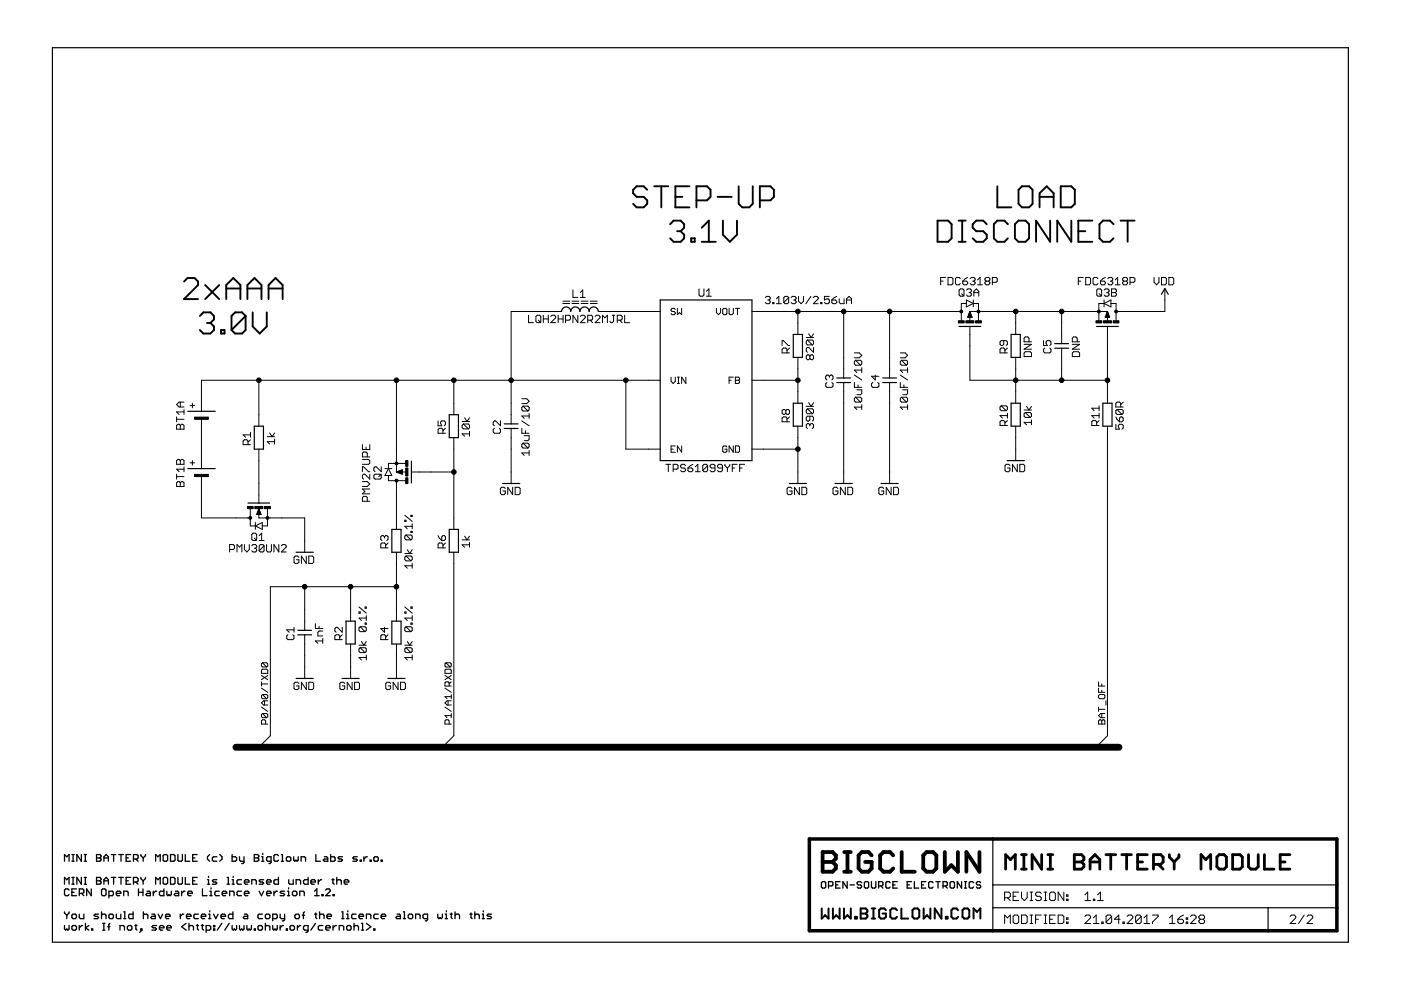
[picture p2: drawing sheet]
<svg xmlns="http://www.w3.org/2000/svg" width="297mm" height="210mm" viewBox="0 0 297 210" stroke-linecap="round" stroke-linejoin="round" font-family="sans-serif">
<g fill="none" stroke="#000" stroke-width=".28">
<path d="M13.7 182.6v-1.4l.5 .5 .4-.5v1.4M13.7 187.5v-1.5l.5 .5 .4-.5v1.5M13.7 193.3v.3l.5 .5M13.7 196.2v.8l.2 .2 .3-.2 .2 .2 .2-.2v-.8M14.2 194.1v.7M14.6 188.7l-.2-.2h-.5l-.2 .2v1l.2 .2h.5l.2-.2M14.6 193.3v.3l-.4 .5M15.2 182.6h.5M15.2 181.2h.5M15.2 187.5h.5M15.2 186h.5M15.2 194.1l.3-.3h.5l.2 .3v.4l-.2 .3h-.5l-.3-.3z"/>
<path d="M15.2 196.5l.3-.3h.5l.2 .3v.5l-.2 .2h-.5l-.3-.2zM15.2 189.2h.5M15.5 181.2v1.4M15.5 186v1.5M16.2 188.5h-1v1.4h1M16.8 189.4h.7l.3-.2v-.5l-.3-.2h-.7v1.4M16.8 193.8v.7l.3 .3h.7v-1M16.8 196.2v1M17.3 181.2v1.4l-1-1.4v1.4M17.3 186v1.5l-1-1.5v1.5M17.3 189.4l.5 .5M17.5 196.2h-.2l-.5 .5"/>
<path d="M17.9 182.6h.4M17.9 181.2h.4M17.9 187.5h.4M17.9 186h.4M18.1 181.2v1.4M18.1 186v1.5M18.1 195.8v1.4M18.8 196.2l-.7 .5 .7 .5M19.3 188.5v1.4l-.9-1.4v1.4M19.4 197h.3v.2h-.3zM20.5 181.2h.7l.2 .2-.2 .5 .2 .5-.2 .2h-.7zM20.5 186h.7l.2 .3-.2 .5 .2 .4-.2 .3h-.7z"/>
<path d="M20.5 181.9h.7M20.5 186.8h.7M20.9 193.8h-.7l-.3 .3 .3 .2h.5l.2 .2-.2 .3h-.8M21.5 193.3v1.5M21.5 194.1l.3-.3h.4l.3 .3v.7M21.8 188.5h.4l.3 .2v1l-.3 .2h-.4l-.3-.2v-1zM21.8 197.2h.4M21.8 195.8h.4M22 195.8v1.4M22 181.9h1M22 182.6v-.9l.5-.5 .5 .5v.9M22 187.5v-1l.5-.5 .5 .5v1"/>
<path d="M22 186.8h1M22.8 196.5h.5M23.1 189.9h.7l.2-.2v-.5l-.2-.2h-.7v1.4M23.1 194.1l.2-.3h.5l.2 .3v.4l-.2 .3h-.5l-.2-.3zM23.3 195.8l-.2 .2v1.2M23.6 181.2h1M23.6 186h1M24.1 181.2v1.4M24.1 186v1.5M24.7 189.4h.9l-.2-.4h-.5l-.2 .2v.5l.2 .2h.5M24.7 193.8v.7l.2 .3h.7v-1M25.2 181.2h.9"/>
<path d="M25.2 186h.9M25.4 197.2v-1h.8l.2 .3v.7M25.7 181.2v1.4M25.7 186v1.5M26.2 189.9v-.9h.7l.3 .2v.7M26.2 194.8h.5M26.2 193.3h.3v1.5M26.7 181.9h.5M26.7 186.8h.5M27.2 196.2h.5l.3 .3v.5l-.3 .2h-.5l-.2-.2v-.5zM27.7 181.2h-1v1.4h1M27.7 186h-1v1.5h1"/>
<path d="M28.2 193.3v1.5h-.7l-.2-.3v-.4l.2-.3h.7M28.3 182.1h.7l.3-.2v-.5l-.3-.2h-.7v1.4M28.3 187h.7l.3-.2v-.5l-.3-.3h-.7v1.5M28.6 196.2h.4M28.8 182.1l.5 .5M28.8 187l.5 .5M28.8 196v1l.2 .2M29.4 189.2h.9M29.4 188.5v1.4M29.8 197h.3v.2h-.3zM29.9 181.2v.2l.5 .5M29.9 186v.3l.5 .5"/>
<path d="M30.1 197.2l-.5 .5M30.3 188.5v1.4M30.4 181.9v.7M30.4 186.8v.7M30.4 193.3v1.5M30.4 194.1l.2-.3h.5l.2 .3v.7M30.8 181.2v.2l-.4 .5M30.8 186v.3l-.4 .5M31.2 189h.4l.3 .2v.7h-.7l-.3-.2 .3-.3h.7M32.2 193.8h.5l.2 .3v.7h-.7l-.2-.3 .2-.2h.7M32.5 189v.9M33 182.6v-1.4l.5 .5 .5-.5v1.4"/>
<path d="M33 187.5v-1.5l.5 .5 .5-.5v1.5M33.2 196.2h-.7l-.3 .3 1 .5-.3 .2h-.7M33.2 189h-.2l-.5 .4M33.5 193.8l.5 1 .5-1M33.8 196.7h1v-.2l-.3-.3h-.5l-.2 .3v.5l.2 .2h.5M34.8 188.5v1.4h-.8l-.2-.2v-.5l.2-.2h.8M34.8 181.2h.5l.2 .2v1l-.2 .2h-.5l-.2-.2v-1zM34.8 186h.5l.2 .3v.9l-.2 .3h-.5l-.2-.3v-.9zM35.1 194.3h.9l-.2-.5h-.5l-.2 .3v.4l.2 .3h.5M35.4 189v.7l.2 .2 .2-.2 .3 .2 .2-.2v-.7M35.4 196.7h.9v-.2l-.2-.3h-.5l-.2 .3v.5l.2 .2h.5M36.2 181.2h.7l.2 .2v1l-.2 .2h-.7z"/>
<path d="M36.2 186h.7l.2 .3v.9l-.2 .3h-.7zM37.2 189h.5l.2 .2v.7h-.7l-.3-.2 .3-.3h.7M37.7 181.2v1.2l.3 .2h.4l.3-.2v-1.2M37.7 186v1.2l.3 .3h.4l.3-.3v-1.2M38.2 193.8v1M38.5 189v.9M38.9 193.8h-.2l-.5 .5M39.2 189h-.2l-.5 .4M39.3 181.2v1.4h.9M39.3 186v1.5h.9M39.5 195.8l-1 .7 1 .7M39.5 194.3h1l-.2-.5h-.5l-.3 .3v.4l.3 .3h.5"/>
<path d="M39.8 189.4h1v-.2l-.3-.2h-.5l-.2 .2v.5l.2 .2h.5M40.1 196.5l.2-.3h.5l.2 .3v.7M40.1 195.8v1.4M40.9 181.9h.4M40.9 186.8h.4M41.6 196.2h.5M41.8 181.2h-.9v1.4h.9M41.8 186h-.9v1.5h.9M41.9 196v1l.2 .2M42.1 193.8h-.8l-.2 .3v.4l.2 .3h.8M42.7 194.3h.9l-.2-.5h-.5l-.2 .3v.4l.2 .3h.5M42.7 196.2h.5"/>
<path d="M42.9 196v1l.3 .2M42.9 188.5v1.4h1M43.7 197.2h.7l.3-.2v-.5l-.3-.3h-.7v1.5M44 187.5h.4M44 186.5h.2v1M44.2 185.8v.2M44.2 194.8h.5M44.2 193.8h.3v1M44.4 181.2l-.4 .5v.4l.4 .5M44.5 193.1v.2M44.5 189.9h.5M44.5 189h.2v.9"/>
<path d="M44.7 188.2v.3M45.3 196.2h.2v.3h-.2zM45.3 197h.2v.2h-.2zM45.3 193.8l.5 1 .4-1M46 181.7h-.7l-.3 .2v.5l.3 .2h.7M46 186.5h-.7l-.3 .3 .3 .2h.4l.3 .2-.3 .3h-.7M46.5 189h-.7l-.2 .2v.5l.2 .2h.7M46.6 181.2l.5 .5v.4l-.5 .5M46.9 194.3h.9v-.2l-.2-.3h-.5l-.2 .3v.4l.2 .3h.5M47 195.8l-.9 1.4M47.1 189.4h1l-.3-.4h-.5l-.2 .2v.5l.2 .2h.5M48.2 187.5h.4"/>
<path d="M48.2 186h.2v1.5M48.6 195.8l-1 1.4M48.7 189.9v-.9h.7l.2 .2v.7M49.2 181.2v1.4h.7l.3-.2v-.5l-.3-.2h-.7M49.2 196.2v.8l.2 .2 .3-.2 .2 .2 .3-.2v-.8M49.2 187.5h.5M49.2 186.5h.2v1M49.4 193.3v1.5h-.7l-.3-.3v-.4l.3-.3h.7M49.4 185.8v.2M50.8 181.7v.7l.2 .2h.7M50.8 196.2v.8l.2 .2 .2-.2 .3 .2 .2-.2v-.8M51.2 186.5h-.7l-.3 .3v.4l.3 .3h.7"/>
<path d="M51.2 189h-.7l-.3 .2v.5l.3 .2h.7M51.7 181.7v1.2l-.2 .2h-.3M51.8 193.8h.5l.2 .3v.7h-.7l-.2-.3 .2-.2h.7M51.8 187h1v-.2l-.3-.3h-.5l-.2 .3v.4l.2 .3h.5M51.8 189.4h1l-.3-.4h-.5l-.2 .2v.5l.2 .2h.5M52.3 196.2v.8l.3 .2 .2-.2 .3 .2 .2-.2v-.8M53.4 187.5v-1h.7l.2 .3v.7M53.9 181.2h.7l.3 .2-.3 .5 .3 .5-.3 .2h-.7zM53.9 181.9h.7M53.9 197h.2v.2h-.2zM54.9 196.2h.5l.2 .3v.5l-.2 .2h-.5l-.2-.2v-.5zM54.9 189l.5 .9 .5-.9"/>
<path d="M55.5 182.6h.4M55.5 181.7h.2v.9M55.6 193.8h-.7l-.2 .3v.4l.2 .3h.7M55.7 180.9v.3M55.9 186.5h-.7l-.3 .3 .3 .2h.5l.2 .2-.2 .3h-.8M56.3 194.1l.2-.3h.5l.2 .3v.4l-.2 .3h-.5l-.2-.3zM56.3 196.5l.2-.3h.5l.2 .3v.7M56.3 195.8v1.4M56.5 189.4h1l-.3-.4h-.5l-.2 .2v.5l.2 .2h.5M56.5 187h1v-.2l-.3-.3h-.5l-.2 .3v.4l.2 .3h.5M57.5 182.6h-.8l-.2-.2v-.5l.2-.2h.8v1.2l-.5 .2M57.8 194.8h.7l.3-.3v-.4l-.3-.3h-.7v1.4"/>
<path d="M57.8 196.2v.8l.3 .2 .2-.2 .2 .2 .3-.2v-.8M58.1 189v.9M58.8 189h-.2l-.5 .4M59 181.4l-.2-.2h-.5l-.2 .2v1l.2 .2h.5l.2-.2M59 186v1.5h-.7l-.2-.3v-.4l.2-.3h.7M59.4 193.8v.7l.2 .3h.7M59.4 196.2v1M59.6 182.6h.5M59.6 181.2h.3v1.4M60.1 196.2h-.2l-.5 .5M60.3 189h-.7l-.2 .2 .2 .2h.5l.2 .3-.2 .2h-.7M60.3 193.8v1.2l-.2 .2h-.2"/>
<path d="M60.7 197h.2v.2h-.2zM60.9 181.7h.5l.3 .2v.5l-.3 .2h-.5l-.2-.2v-.5zM61 189.9h.4M61 189h.2v.9M61.2 188.2v.3M61.2 186.5v.7l.3 .3h.7v-1M61.7 196.2h.5l.2 .3v.5l-.2 .2h-.5l-.2-.2v-.5zM62 189.2l.3-.2h.4l.2 .2v.5l-.2 .2h-.4l-.3-.2zM62.3 181.7v.7l.2 .2 .2-.2 .3 .2 .2-.2v-.7M62.5 194.1l.3-.3h.4l.3 .3v.4l-.3 .3h-.4l-.3-.3zM62.8 187.5v-1h.7l.2 .3v.7M63.1 196.2v1"/>
<path d="M63.6 189.9v-.9h.7l.2 .2v.7M63.8 196.2h-.3l-.4 .5M63.8 182.6v-.9h.8l.2 .2v.7M64.1 194.1h.5M64.6 193.3l-.3 .3v1.2M65.3 186v1.5h-.7l-.3-.3v-.4l.3-.3h.7M65.3 197.2h-.7l-.3-.2v-.5l.3-.3h.7v1.2l-.5 .3M65.9 187h1v-.2l-.3-.3h-.4l-.3 .3v.4l.3 .3h.4M66.7 189.9h1M66.7 189l.5-.5v1.4M66.7 193.8h.5M66.9 195.8l-1 1.4"/>
<path d="M67 193.6v.9l.2 .3M67 181.2v1.4h.9M67.5 186.5v1M67.8 194.1l.2-.3h.5l.2 .3v.7M67.8 193.3v1.5M68.2 186.5h-.2l-.5 .5M68.3 189.7h.2v.2h-.2zM68.5 196.2h-.8l-.2 .3v.5l.2 .2h.8M68.8 181.7h.5l.2 .2v.7h-.7l-.3-.2 .3-.3h.7M69 188.7l.3-.2h.5l.2 .2v.3l-1 .9h1M69 196.7h1v-.2l-.2-.3h-.5l-.3 .3v.5l.3 .2h.5M69.3 194.3h1l-.3-.5h-.4l-.3 .3v.4l.3 .3h.4"/>
<path d="M70.1 181.2v1.4h.7l.3-.2v-.5l-.3-.2h-.7M70.4 186.5h.4M70.6 186.3v.9l.2 .3M70.6 189.7h.3v.2h-.3zM70.6 196.2v1M71.3 196.2h-.2l-.5 .5M71.4 186.8l.2-.3h.5l.3 .3v.7M71.4 186v1.5M71.9 197.2v-1h.7l.3 .3v.7M72.5 194.8h.4M72.5 193.3h.2v1.5M72.6 181.7h-.7l-.2 .2 .2 .2h.5l.2 .3-.2 .2h-.7"/>
<path d="M73 187h.9v-.2l-.2-.3h-.5l-.2 .3v.4l.2 .3h.5M73.5 194.8h.5M73.5 193.8h.2v1M73.5 196.5l.2-.3h.5l.2 .3v.5l-.2 .2h-.5l-.2-.2zM73.7 193.1v.2M75.1 196.5l.2-.3h.5l.2 .3v.7M75.1 195.8v1.4M75.5 193.8h-.7l-.3 .3v.4l.3 .3h.7M75.8 181.7h-.8l-.2 .2 .2 .2h.5l.3 .3-.3 .2h-.7M76.1 194.3h1l-.3-.5h-.5l-.2 .3v.4l.2 .3h.5M76.4 182.4h.2v.2h-.2zM76.6 197.2h.5"/>
<path d="M76.6 195.8h.3v1.4M77.2 181.7v.9M77.7 194.8v-1h.7l.2 .3v.7M77.7 195.8l.9 .7-.9 .7M77.9 181.7h-.3l-.4 .4M78.5 182.4h.2v.2h-.2zM79.2 197h.3v.2h-.3zM79.5 181.7h.5l.2 .2v.5l-.2 .2h-.5l-.3-.2v-.5zM80.2 193.8h-.7l-.3 .3v.4l.3 .3h.7M80.8 182.4h.2v.2h-.2zM80.8 194.3h1l-.3-.5h-.5l-.2 .3v.4l.2 .3h.5M84.2 193.8h.5l.2 .3v.7h-.7l-.3-.3 .3-.2h.7"/>
<path d="M85.5 194.8h.5M85.5 193.3h.2v1.5M86.6 194.1l.2-.3h.5l.2 .3v.4l-.2 .3h-.5l-.2-.3zM88.1 194.8v-1h.7l.3 .3v.7M90.7 194.8h-.8l-.2-.3v-.4l.2-.3h.8v1.2l-.5 .2M92.8 193.8v.7l.3 .3 .2-.3 .2 .3 .3-.3v-.7M94.4 194.8h.5M94.4 193.8h.2v1M94.6 193.1v.2M95.4 193.8h.5M95.7 193.6v.9l.2 .3M96.5 194.1l.2-.3h.5l.2 .3v.7"/>
<path d="M96.5 193.3v1.5M99.6 193.8h.5M99.9 193.6v.9l.2 .3M100.7 194.1l.2-.3h.5l.2 .3v.7M100.7 193.3v1.5M102.2 194.8h.5M102.2 193.8h.3v1M102.5 193.1v.2M104.2 193.8h-.7l-.2 .3 .2 .2h.5l.2 .2-.2 .3h-.7M174.4 186.9h.4l.3 .3v.9l-.3 .2h-.4l-.2-.2v-.9zM175.7 187.8h.7l.2-.2v-.4l-.2-.3h-.7v1.4M177.2 187.6h.5"/>
<path d="M178.1 186.9h-.9v1.4h.9M179.6 186.9v1.4l-.9-1.4v1.4M180.2 187.6h.9M182.7 187.2l-.3-.3h-.4l-.3 .3 .3 .4h.4l.3 .2-.3 .5h-.4l-.3-.2M183.5 186.9h.4l.3 .3v.9l-.3 .2h-.4l-.2-.2v-.9zM184.8 186.9v1.2l.2 .2h.5l.2-.2v-1.2M186.3 187.8h.7l.2-.2v-.4l-.2-.3h-.7v1.4M186.8 187.8l.4 .5M188.7 187.2l-.2-.3h-.5l-.2 .3v.9l.2 .2h.5l.2-.2M189.3 187.6h.5M190.2 186.9h-.9v1.4h.9M192.3 187.6h.5"/>
<path d="M193.3 186.9h-1v1.4h1M193.9 186.9v1.4h.9M195.4 187.6h.4M196.3 186.9h-.9v1.4h.9M197.8 187.2l-.2-.3h-.5l-.2 .3v.9l.2 .2h.5l.2-.2M198.4 186.9h.9M198.9 186.9v1.4M199.9 187.8h.7l.3-.2v-.4l-.3-.3h-.7v1.4M200.4 187.8l.5 .5M201.7 186.9h.4l.3 .3v.9l-.3 .2h-.4l-.3-.2v-.9zM203.9 186.9v1.4l-.9-1.4v1.4M204.5 186.9h.4"/>
<path d="M204.5 188.3h.4M204.7 186.9v1.4M206.4 187.2l-.2-.3h-.5l-.2 .3v.9l.2 .2h.5l.2-.2M207.9 187.2l-.2-.3h-.5l-.2 .3 .2 .4h.5l.2 .2-.2 .5h-.5l-.2-.2"/>
</g>
<g fill="none" stroke="#000" stroke-width=".4">
<path d="M138.7 39.5h3M140.2 39.5v4.5M146.2 39.5h-3v4.5h3M156.6 39.5v3.7l.8 .8h1.5l.7-.8v-3.7M211.5 39.5v4.5h2.9M224.9 39.5h2.2l.8 .7v3l-.8 .8h-2.2zM39 59.7l.8-.8h1.5l.7 .8v.7l-3 3h3M137.2 40.2l-.7-.7h-1.5l-.8 .7v.8l.8 .7h1.5l.7 .8v.7l-.7 .8h-1.5l-.8-.8M142.1 47.5l.7-.7h1.5l.8 .7v.8l-.8 .7M143.2 41.7h1.5M143.6 49h.7M144.3 49l.8 .8v.7l-.8 .8h-1.5l-.7-.8"/>
<path d="M146.5 50.5h.8v.8h-.8zM147.7 42.5h2.2l.7-.8v-1.5l-.7-.7h-2.2v4.5M148.8 51.3h3M148.8 48.3l1.5-1.5v4.5M152.1 41.7h3M153.3 46.8v3l1.4 1.5 1.6-1.5v-3M161.1 42.5h2.2l.8-.8v-1.5l-.8-.7h-2.2v4.5M198.8 46.8h2.2l.8 .7v3l-.8 .8h-2.2zM203.2 51.3h1.5M203.2 46.8h1.5M204 46.8v4.5M209.2 47.5l-.7-.7h-1.5l-.8 .7v.8l.8 .7h1.5l.7 .8v.7l-.7 .8h-1.5l-.8-.8"/>
<path d="M213.7 47.5l-.7-.7h-1.5l-.8 .7v3l.8 .8h1.5l.7-.8M215.2 47.5l.7-.7h1.5l.8 .7v3l-.8 .8h-1.5l-.7-.8zM215.9 40.2l.8-.7h1.5l.7 .7v3l-.7 .8h-1.5l-.8-.8zM220.4 44v-3l1.5-1.5 1.5 1.5v3M220.4 41.7h3M222.7 46.8v4.5l-3-4.5v4.5M227.1 46.8v4.5l-2.9-4.5v4.5M228.6 49h1.5M231.6 46.8h-3v4.5h3M236.1 47.5l-.8-.7h-1.5l-.7 .7v3l.7 .8h1.5l.8-.8M237.6 46.8h3M239.1 46.8v4.5"/>
<path d="M42.4 67l.7-.8h1.5l.8 .8v.7l-.8 .8M43.5 60.4l3 3M43.9 68.5h.7M44.6 68.5l.8 .7v.8l-.8 .7h-1.5l-.7-.7M46.5 60.4l-3 3M46.9 70h.7v.7h-.7zM48 63.4v-3l1.5-1.5 1.5 1.5v3M48 61.2h3M52.1 67l-.8-.8h-1.5l-.7 .8v3M52.1 67v3l-.8 .7h-1.5l-.7-.7M52.1 67l-3 3M52.5 61.2h2.9"/>
<path d="M52.5 63.4v-3l1.5-1.5 1.4 1.5v3M53.6 66.2v3l1.5 1.5 1.5-1.5v-3M56.9 61.2h3M56.9 63.4v-3l1.5-1.5 1.5 1.5v3"/>
</g>
<g fill="none" stroke="#000" stroke-width=".21">
<path d="M199.4 59.6h.6M200.5 58.8h-1.1v1.6M201 58.8h.8l.2 .3v1l-.2 .3h-.8zM203.6 59.1l-.3-.3h-.5l-.2 .3v1l.2 .3h.5l.3-.3M204.1 59.6h.8l.3 .3v.2l-.3 .3h-.5l-.3-.3zM205.2 58.8l-1.1 .8M205.7 59.1l.3-.3h.5l.2 .3v.3l-.2 .2M206.2 59.6h.3M206.5 59.6l.2 .3v.2l-.2 .3h-.5l-.3-.3M207.3 59.4l.5-.6v1.6M209.1 59.6l-.3-.2v-.3l.3-.3h.5l.3 .3v.3l-.3 .2M209.1 59.6h.5"/>
<path d="M209.1 59.6l-.3 .3v.2l.3 .3h.5l.3-.3v-.2l-.3-.3M210.4 59.9h.8l.2-.3v-.5l-.2-.3h-.8v1.6M228.6 59.6h.5M229.7 58.8h-1.1v1.6M230.2 58.8h.7l.3 .3v1l-.3 .3h-.7zM232.8 59.1l-.3-.3h-.5l-.2 .3v1l.2 .3h.5l.3-.3M233.3 59.6h.8l.3 .3v.2l-.3 .3h-.5l-.3-.3zM234.4 58.8l-.6 .3-.5 .5M234.9 59.1l.2-.3h.6l.2 .3v.3l-.2 .2M235.4 59.6h.3M235.7 59.6l.2 .3v.2l-.2 .3h-.6l-.2-.3M236.5 59.4l.5-.6v1.6"/>
<path d="M238.3 59.6l-.3-.2v-.3l.3-.3h.5l.3 .3v.3l-.3 .2M238.3 59.6h.5M238.3 59.6l-.3 .3v.2l.3 .3h.5l.3-.3v-.2l-.3-.3M239.6 59.9h.8l.2-.3v-.5l-.2-.3h-.8v1.6M244.7 58.8v1.1l.5 .5 .5-.5v-1.1M246.3 58.8h.7l.3 .3v1l-.3 .3h-.7zM247.8 58.8h.8l.3 .3v1l-.3 .3h-.8zM112.1 66.8v1.6h1M113.6 67.1l.3-.3h.5l.3 .3v1l-.3 .3h-.5l-.3-.3zM114.2 67.9l.5 .5M115.2 66.8v1.6M115.2 67.6h1"/>
<path d="M116.2 66.8v1.6M116.8 67.1l.2-.3h.5l.3 .3v.3l-1 1h1M118.3 67.6h1.1M118.3 66.8v1.6M119.1 66h-10.7v23.9M119.3 64.3h1.5M119.3 63.9h1.5M119.4 66.8v1.6M119.9 67.9h.8l.2-.3v-.5l-.2-.3h-.8v1.6M121.3 64.3h1.4M121.3 63.9h1.4M121.5 61.5v1.6h1"/>
<path d="M122.5 66.8v1.6l-1-1.6v1.6M123 67.1l.3-.3h.5l.3 .3v.3l-1.1 1h1.1M123 63.1h1.1M123 62l.5-.5v1.6M123.2 64.3h1.5M123.2 63.9h1.5M124.6 67.9h.8l.2-.3v-.5l-.2-.3h-.8v1.6M125.1 67.9l.5 .5M125.2 64.3h1.4M125.2 63.9h1.4M126.2 67.1l.2-.3h.6l.2 .3v.3l-1 1h1M126.9 66h13.1"/>
<path d="M127.7 68.4v-1.6l.5 .6 .6-.6v1.6M129.8 66.8h.5M130.1 66.8v1.3l-.3 .3h-.2l-.3-.3M130.9 67.9h.8l.2-.3v-.5l-.2-.3h-.8v1.6M131.4 67.9l.5 .5M132.4 66.8v1.6h1.1M142.3 80v.9l.4 .4 .5-.4v-.9M143.2 65.6l-.2-.2h-.5l-.2 .2 .2 .4h.5l.2 .3-.2 .4h-.5l-.2-.2M143.6 65.4v1.3l.5-.4 .4 .4v-1.3M143.6 80h.5M143.8 80v1.3M145.4 80v1.3l-.9-1.3v1.3"/>
<path d="M148.2 61.3v1.2l.3 .3h.5l.2-.3v-1.2M149.8 62.8h1M149.8 61.8l.5-.5v1.5M151.9 65.4v.9l.4 .4 .5-.4v-.9M153.2 65.6l.3-.2h.4l.2 .2v.9l-.2 .2h-.4l-.3-.2zM154.6 65.4v1.1l.2 .2h.4l.3-.2v-1.1M155.5 80h-.9v1.3M155.9 65.4h.9M155.9 80h.7l.2 .2-.2 .4 .2 .5-.2 .2h-.7zM156.4 65.4v1.3M159.4 66h44.4M162.3 63.1l.2-.3h.5l.3 .3v.3l-.3 .2"/>
<path d="M162.8 63.6h.2M163 63.6l.3 .3v.2l-.3 .3h-.5l-.2-.3M163.8 64.1h.3v.3h-.3zM164.6 64.4h1.1M164.6 63.4l.5-.6v1.6M165.8 73.3v-1.1h.3l1 1.1h.3M166.9 74.8v-.7l-.3-.3h-.5l-.3 .3v.7h1.6M167.2 63.1l-.2-.3h-.6l-.2 .3v1M167.2 63.1v1l-.2 .3h-.6l-.2-.3M167.2 63.1l-1 1M167.4 73.8l-.5 .5M167.7 63.1l.3-.3h.5l.3 .3v.3l-.3 .2"/>
<path d="M168.3 63.6h.2M168.5 63.6l.3 .3v.2l-.3 .3h-.5l-.3-.3M169.2 66v4.9M169.2 75.8v9.7M169.3 62.8v1.1l.5 .5 .5-.5v-1.1M170.9 71.6h1.6M171.2 72.1l-.3 .2v.6l.3 .2h1M171.2 72.1h1l.3 .2v.6l-.3 .2M171.2 72.1l1 1M171.4 70.8l.6 .8 .5-.8M171.7 75.5l-.3-.3h-.2l-.3 .3v.5l.3 .3h.2l.3-.3M171.7 75.5l.3-.3h.2l.3 .3v.5l-.3 .3h-.2l-.3-.3"/>
<path d="M171.7 75.5v.5M171.9 62.8l-1 1.6M172.4 63.1l.3-.3h.5l.3 .3v.3l-1.1 1h1.1M172.5 73.7v1l-1.1-1h-.2l-.3 .2v.5l.3 .3M174 64.1h.3v.3h-.3zM175.8 62.8h-1v.8l.5-.2h.3l.2 .2v.5l-.2 .3h-.6l-.2-.3M175.9 79.8l.2-.3h.3l.2 .3v.5l-.2 .3M175.9 79.8l-.3-.3h-.3l-.2 .3v.5l.2 .3M175.9 79.8v.2M176.4 63.6h.7l.3 .3v.2l-.3 .3h-.5l-.2-.3zM177.4 62.8l-1 .8M177.9 63.4v.7l.3 .3h.8v-1"/>
<path d="M178.9 66v14.1M179.5 63.6h1M179.5 64.4v-1l.5-.6 .5 .6v1M181.1 79.5l1.6 1.1M181.1 74.8h1.1l.5 .5-.5 .6h-1.1M181.4 76.4h1l.3 .2v.6l-.3 .2M181.4 76.4l-.3 .2v.6l.3 .2h1M181.4 76.4l1 1M182.7 78v1M182.7 78.5h-1.6l.6 .5M185.6 79.5v1.1l-.8-.8h1.6M188.6 66v14.1"/>
<path d="M190.9 74.8h1l.5 .5-.5 .6h-1M190.9 79.5l1.5 1.1M191.1 76.4l-.2 .2v.6l.2 .2h1.1M191.1 76.4h1.1l.2 .2v.6l-.2 .2M191.1 76.4l1.1 1M192.4 78.5h-1.5l.5 .5M192.4 78v1M203.3 61.5l.3-.2h.5l.3 .2v1l-.3 .3h-.5l-.3-.3zM203.9 62.3l.5 .5M204.9 64.3h-1.1v3.7M204.9 63.6l1.5 .7-1.5 .8zM204.9 61.5l.3-.2h.5l.3 .2v.3l-.3 .2"/>
<path d="M205.4 62h.3M205.6 66h29.2M205.6 69.2v11.4h29.2M205.6 66v2M205.6 66l.5 1.3h-1zM205.6 66l-.3 1.3M205.6 66l-.2 1.3M205.6 66l-.1 1.3M205.6 66l.2 1.3M205.6 66l.3 1.3M205.6 66l.4 1.3M205.7 62l.3 .3v.2l-.3 .3h-.5l-.3-.3"/>
<path d="M206.4 64.3h1.1v3.7M206.4 63.6v1.5M206.5 62h1M206.5 62.8v-1l.5-.5 .5 .5v1M207.3 60.4h1M212.8 72.2v.8l-.3 .3h-.2l-.3-.3v-.5l.3-.3h1l.3 .3v.5l-.3 .3M213.1 74.8v-.7l-.3-.3h-.5l-.3 .3v.7h1.6M213.6 73.8l-.5 .5M215.3 66v4.9M215.3 75.8v9.7M217.1 73h1.6l-1.6 1h1.6M217.4 74.6h1l.3 .2v.8h-1.6v-.8z"/>
<path d="M218.2 72.5v-.8l-.3-.3h-.5l-.3 .3v.8h1.6M221.3 72.2v1.1h.7l-.2-.6v-.2l.2-.3h.6l.2 .3v.5l-.2 .3M221.5 73.8l-.2 .3v.5l.2 .2h1.1l.2-.2v-.5l-.2-.3M225.1 66v6.9M225.1 73.8v6.8M227.4 73h1.5l-1.5 1h1.5M227.6 74.6h1l.3 .2v.8h-1.5v-.8zM228.4 72.5v-.8l-.3-.3h-.5l-.2 .3v.8h1.5M232.8 61.3h.5l.3 .2v1l-.3 .3h-.5l-.3-.3v-1zM233 62.3l.6 .5M234.1 64.3h-1.1v3.7M234.1 64.3l1.4-.7v1.5z"/>
<path d="M234.1 63.6v1.5M234.1 61.5l.3-.2h.5l.2 .2v.3l-.2 .2M234.6 62h.3M234.8 66l.5 1.3h-1zM234.8 66v2M234.8 69.2v16.3M234.8 66l.4 1.3M234.8 66l.3 1.3M234.8 66l.1 1.3M234.8 66l-.1 1.3M234.8 66l-.2 1.3M234.8 66l-.4 1.3"/>
<path d="M234.9 62l.2 .3v.2l-.2 .3h-.5l-.3-.3M235.5 64.3h1.1v3.7M235.7 61.3h.8l.2 .2v.3l-.2 .2 .2 .3v.2l-.2 .3h-.8zM235.7 62h.8M236.5 60.4h1M247 61.2v4.8h-10.4M37.4 90.2l.3-.2h.3l.2 .2 .3-.2h.2l.3 .2v.8h-1.6zM37.4 97.7l.3-.3h.3l.2 .3 .3-.3h.2l.3 .3v.7h-1.6zM37.4 88.4v1M37.4 88.9h1.6M38.2 85.3v1M38.2 90.2v.8"/>
<path d="M38.2 97.7v.7M39 85.3h-1l-.6 .5 .6 .5h1M39 99.5h-1.6l.6 .5M39 86.8v1.1M39 99v1M39 87.3h-1.6l.6 .6M40.3 86h1M40.3 98.1h1M40.8 85.5v1M40.8 97.7v.9M42.7 88.7v10.7M52.6 94.3v-.8l-.3-.3h-.5l-.3 .3v.8h1.6"/>
<path d="M53.1 93.2l-.5 .6M53.1 92.2h-1.6l.6 .5M53.1 91.7v1M54.9 80.6v9.8M54.9 95.2v11.5M56.7 92.6h1.5M57.2 91.8l.5 .8 .5-.8M58.2 93.6h-1.5l.5 .5M58.2 93.1v1M76.8 97.4h1.3l.3 .3v.5l-.3 .2h-1.3M76.8 94.3v1h1.6v-1M77.6 94.8v.5"/>
<path d="M77.9 96.9v-.8l-.3-.3h-.5l-.3 .3v.8h1.6M80.8 99v1l-1-1h-.3l-.2 .2v.6l.2 .2M81.6 99.4h1.5M82.4 99.4l.7 1.4h-1.5zM84.1 80.6v19.5M85.3 100l-1.2 .1M85.3 99.8l-1.2 .3M85.3 99.7l-1.2 .4M86 98.3h-3.6v1.1M92.9 89.2v1.1h.8l-.3-.8 .3-.3h.5l.2 .3v.5l-.2 .3M93.9 91.9v-.8l-.2-.3h-.6l-.2 .3v.8h1.5M94.4 90.8l-.5 .5"/>
<path d="M96.2 80.6v7.3M96.2 92.8v19.4M98 89.4h1.5M98.3 89.9h1l.2 .3v.5l-.2 .2M98.3 89.9l-.3 .3v.5l.3 .2h1M98.3 89.9l1 1M98.5 88.6l.5 .8 .5-.8M99.5 91.5v1M99.5 92h-1.5l.5 .5M104.8 90.8l-.2 .3v.5l.2 .3h1.1l.2-.3v-.5l-.2-.3M106.1 89.2v1.1l-1-1.1h-.3l-.2 .3v.5l.2 .3M108.4 90.8v11.7"/>
<path d="M110.6 90.8v1.1h1.6M110.6 89.2l1.6 1.1M110.6 84.5h1.1l.5 .6-.5 .5h-1.1M110.9 86.1h1l.3 .3v.5l-.3 .2M110.9 94h1l.3 .2v.5l-.3 .3M110.9 94l-.3 .2v.5l.3 .3h1M110.9 86.1l-.3 .3v.5l.3 .2h1M110.9 94l1 1M110.9 86.1l1 1M111.1 92.4h1.1v.8l-.3 .2h-.8M111.4 91.3v.6M112.2 96h-1.6l.5 .6"/>
<path d="M112.2 87.7v1M112.2 95.5v1.1M112.2 88.2h-1.6l.5 .5M132.7 80.6v14.6h7.3M140 80.6h-97.3v6.6M141.2 98.4h1M141.7 98.4v1.6M142.3 95.2h.4M142.7 99.5h.8l.3-.3v-.5l-.3-.3h-.8v1.6M143.2 94.6h-.9v1.3h.9M143.6 81.3h.5M144.5 94.6v1.3l-.9-1.3v1.3"/>
<path d="M145.3 98.7l-.2-.3h-.6l-.2 .3v.3l.2 .2h.6l.2 .3v.3l-.2 .2h-.6l-.2-.2M145.9 99.2h.7l.3 .3v.3l-.3 .2h-.5l-.2-.2zM146.9 98.4l-1 .8M147.4 99l.6-.6v1.6M150 98.7l-.2-.3h-.5l-.3 .3v1.1M150 98.7v1.1l-.2 .2h-.5l-.3-.2M150 98.7l-1 1.1M151.6 99.2h-.8l-.2-.2v-.3l.2-.3h.5l.3 .3v1.1l-.3 .2h-.5l-.2-.2M153.2 99.2h-.8l-.3-.2v-.3l.3-.3h.5l.3 .3v1.1l-.3 .2h-.5l-.3-.2M153.7 98.4v.3l.5 .5M154.1 94.8l-.2-.2h-.4l-.3 .2v.9l.3 .2h.4l.2-.2v-.5h-.4M154.2 99.2v.8"/>
<path d="M154.6 80.6h.4M154.7 98.4v.3l-.5 .5M155.3 99.2h.5M155.5 94.6v1.3l-.9-1.3v1.3M155.9 94.6h.7l.2 .2v.9l-.2 .2h-.7zM155.9 80.6h.7M156.3 98.4h-1v1.6M156.8 99.2h.6M157.9 98.4h-1.1v1.6M159.4 95.2h9.8M159.4 80.6h9.8M166.6 87.1l-.3-.3h-.2l-.3 .3v.5l.3 .3h.2l.3-.3"/>
<path d="M166.6 87.1l.3-.3h.2l.3 .3v.5l-.3 .3h-.2l-.3-.3M166.6 87.1v.5M166.9 89.4v-.8l-.3-.2h-.5l-.3 .2v.8h1.6M167.4 88.4l-.5 .5M169.2 90.4v12.1M170.9 86.1h1.6M171.2 86.7l-.3 .3v.5l.3 .2h1M171.2 86.7h1l.3 .3v.5l-.3 .2M171.2 86.7l1 1M171.4 85.4l.6 .7 .5-.7M171.7 88.2v.8l-.3 .3h-.2l-.3-.3v-.5l.3-.3h1l.3 .3v.5l-.3 .3M171.7 90.1l-.3-.3h-.2l-.3 .3v.5l.3 .3"/>
<path d="M171.7 90.1l.3-.3h.2l.3 .3v.5l-.3 .3M171.7 90.1v.2M175.3 81.1l-.2 .2v.6l.2 .2h1.1l.2-.2v-.6l-.2-.2M178.9 81.1v21.4M181.1 81.1v1h1.6M181.4 84.2h1l.3 .3v.5l-.3 .3M181.4 84.2l-.3 .3v.5l.3 .3h1M181.4 84.2l1 1.1M181.7 82.7h1v.7l-.3 .3h-.7M181.9 81.6v.5M182.7 86.3h-1.6l.6 .5M182.7 85.8v1"/>
<path d="M185.1 81.1l-.3 .2v.6l.3 .2h1l.3-.2v-.6l-.3-.2M188.6 81.1v21.4M190.9 81.1v1h1.5M191.1 84.2l-.2 .3v.5l.2 .3h1.1M191.1 84.2h1.1l.2 .3v.5l-.2 .3M191.1 84.2l1.1 1.1M191.4 82.7h1v.7l-.2 .3h-.8M191.6 81.6v.5M192.4 86.3h-1.5l.5 .5M192.4 85.8v1M212.3 86l-.3 .3v.5l.3 .3h1M212.3 86h1l.3 .3v.5l-.3 .3"/>
<path d="M212.3 86l1 1.1M213.1 90.2v-.8l-.3-.2h-.5l-.3 .2v.8h1.6M213.6 87.6v1M213.6 89.2l-.5 .5M213.6 88.1h-1.6l.5 .5M214.1 98.7l-.2-.3h-.6l-.2 .3v1.1l.2 .2h.6l.2-.2v-.6h-.5M215.3 90.4v7.3M215.7 98.4v1.6l-1-1.6v1.6M216.2 98.4h.8l.3 .3v1.1l-.3 .2h-.8zM217.1 86.9h1.6M217.4 87.5h1l.3 .2v.5l-.3 .3M217.4 87.5l-.3 .2v.5l.3 .3h1"/>
<path d="M217.4 87.5l1 1M217.7 86.2l.5 .7 .5-.7M218.7 89v1.1M218.7 89.6h-1.6l.6 .5M232.5 90.2v-.8l-.2-.2h-.6l-.2 .2v.8h1.5M233 88.1h-1.5l.5 .5M233 89.2l-.5 .5M233 86v1.1M233 87.6v1M233 86.6h-1.5l.5 .5M234.8 90.4v65.6l-2.4 2.4M236.6 90v1h.8l-.3-.5v-.3l.3-.2h.5l.2 .2v.5l-.2 .3"/>
<path d="M236.6 88.4l.8 1M236.8 86.8l-.2 .3v.5l.2 .3h1.1M236.8 86.8h1.1l.2 .3v.5l-.2 .3M236.8 86.8l1.1 1.1M237.6 86.3v-.8l-.2-.2h-.6l-.2 .2v.8h1.5M237.6 88.4h.3l.2 .2v.6l-.2 .2h-.5v-.8zM238.1 85.3l-.5 .5M37.4 102.4l.3-.3h.3l.2 .3 .3-.3h.2l.3 .3v.7h-1.6zM37.4 100.5v1.1M37.4 101h1.6M38.2 102.4v.7M42.7 100.8v9h10.4"/>
<path d="M48.7 116.5h.8l.2-.3v-.5l-.2-.2h-.8v1.5M50.2 117v-1.5l.6 .5 .5-.5v1.5M51.8 115.5v1l.5 .5 .6-.5v-1M53.1 107.9v3.6h1M53.4 115.7l.2-.2h.6l.2 .2v.3l-.2 .2M53.4 113.3l.2-.2h.6l.2 .2v1l-.2 .3h-.6l-.2-.3zM53.9 116.2h.3M53.9 114.1l.5 .5M54.1 111.5l1.5-.7v1.4zM54.1 110.8v1.4M54.2 116.2l.2 .3v.3l-.2 .2h-.6l-.2-.2M54.9 107.9v1.9h9.7v7.3"/>
<path d="M54.9 107.9l.5 1.2h-1zM54.9 107.9l-.1 1.2M54.9 107.9l-.3 1.2M54.9 107.9l-.4 1.2M54.9 107.9l.1 1.2M54.9 107.9l.2 1.2M54.9 107.9l.3 1.2M54.9 114.6h1.1M54.9 113.6l.6-.5v1.5M56 115.7l-.3-.2h-.5l-.3 .2v1.1M56 115.7v1.1l-.3 .2h-.5l-.3-.2M56 115.7l-1.1 1.1"/>
<path d="M56.5 115.5v1.3l.3 .2h.5l.3-.2v-1.3M56.7 107.9v3.6h-1.1M59.1 115.5v1.5l-1-1.5v1.5M59.6 115.7l.3-.2h.5l.3 .2v.3l-1.1 1h1.1M63.4 118.2l-.3-.3h-.5l-.3 .3v1l.3 .3h.5l.3-.3v-.5h-.6M64.9 117.9v1.6l-1-1.6v1.6M65.5 117.9h.8l.2 .3v1l-.2 .3h-.8zM76.8 100v-1h.3l1 1h.3M76.8 102.1h1.1l.5 .5-.5 .5h-1.1M77.9 106.3v-.8l-.3-.3h-.5l-.3 .3v.8h1.6M78.4 100.5v1.1l-1-1.1h-.3l-.3 .3v.5l.3 .3M78.4 103.7h-1.6l.6 .5-.6 .5h1.6"/>
<path d="M79.5 100.5h1.1l.2 .3v.5l-.2 .3h-1.1l-.2-.3v-.5zM80.8 100.5l-.5 .5M81.5 113.8l-.3-.2h-.2l-.3 .2v.5l.3 .3M81.5 113.8l.3-.2h.2l.3 .2v.5l-.3 .3M81.5 113.8v.3M81.8 116.2v-.8l-.3-.3h-.5l-.3 .3v.8h1.6M82.3 115.1l-.5 .6M82.4 100.8v1.1h3.6M84.1 101.9v10.3M84.1 117.1v14.6M84.1 100.1h1.9M84.1 100.1l1.2-.5v1z"/>
<path d="M84.1 100.1l1.2 .4M84.1 100.1l1.2 .2M84.1 100.1l1.2 .1M85.8 110.3h.3v.3h-.3zM85.8 117.3h1.6M85.8 109.3l1.6 1.3M86.1 117.9h1l.3 .2v.5l-.3 .3M86.1 113.4l-.3 .3v.5l.3 .3h1M86.1 113.4h1l.3 .3v.5l-.3 .3M86.1 117.9l-.3 .2v.5l.3 .3h1M86.1 117.9l1 1M86.1 113.4l1 1.1"/>
<path d="M86.4 116.6l.5 .7 .5-.7M87.1 109.3h.3v.2h-.3zM87.1 112.6h.3v.3h-.3zM87.2 100.1h9M87.4 120h-1.6l.6 .5M87.4 111.1v1M87.4 119.4v1.1M87.4 111.6h-1.6l.6 .5M92.9 113.6l.2 .5 .6 .5M93.9 113.6h.3l.2 .2v.5l-.2 .3h-.5v-.8zM93.9 116.2v-.8l-.2-.3h-.6l-.2 .3v.8h1.5M94.4 115.1l-.5 .6"/>
<path d="M96.2 117.1v38.9l-2.4 2.4M98 114.5h1.5M98.5 113.7l.5 .8 .5-.8M99.5 115.5h-1.5l.5 .5M99.5 115v1M107.1 103.6l-.2-.3h-.5l-.3 .3v1l.3 .3h.5l.2-.3v-.5h-.5M108.7 103.3v1.6l-1-1.6v1.6M109.2 103.3h.8l.3 .3v1l-.3 .3h-.8zM147.4 100h1.1M167.9 103.6l-.2-.3h-.6l-.2 .3v1l.2 .3h.6l.2-.3v-.5h-.5M169.5 103.3v1.6l-1.1-1.6v1.6M170 103.3h.8l.2 .3v1l-.2 .3h-.8z"/>
<path d="M177.7 103.6l-.3-.3h-.5l-.3 .3v1l.3 .3h.5l.3-.3v-.5h-.6M179.2 103.3v1.6l-1-1.6v1.6M179.7 103.3h.8l.3 .3v1l-.3 .3h-.8zM187.4 103.6l-.3-.3h-.5l-.3 .3v1l.3 .3h.5l.3-.3v-.5h-.5M188.9 103.3v1.6l-1-1.6v1.6M189.5 103.3h.7l.3 .3v1l-.3 .3h-.7zM61 134.6l-.2 .2v.6l.2 .2h1.1l.2-.2v-.6l-.2-.2M62.3 133v1M62.3 133.5h-1.5l.5 .5M64.6 124.4v9.2M64.6 134.6v9.2M66.9 132.2v1.1h1.5"/>
<path d="M67.6 132.8v.5M68.4 135.9h-1.5l.5 .5M68.4 135.4v1M68.4 133.8h-.8l-.2 .2v.8h1M72 135.6v-.8l-.2-.2h-.5l-.3 .2v.8h1.6M72.6 133v1l-1.1-1h-.2l-.3 .3v.5l.3 .2M72.6 134.6l-.6 .5M74.3 124.4v7.3M74.3 136.5v7.3M76.1 136.8h1.6M76.1 129.8h.3v.2h-.3zM76.1 128.7l1.6 1.3"/>
<path d="M76.4 137.3l-.3 .3v.5l.3 .3h1M76.4 137.3h1l.3 .3v.5l-.3 .3M76.4 132.9l-.3 .2v.6l.3 .2h1M76.4 132.9h1l.3 .2v.6l-.3 .2M76.4 137.3l1 1.1M76.4 132.9l1 1M76.6 136l.6 .8 .5-.8M77.4 132.1h.3v.3h-.3zM77.4 128.7h.3v.3h-.3zM77.7 139.4h-1.6l.5 .5M77.7 131h-1.6l.5 .6M77.7 130.5v1.1"/>
<path d="M77.7 138.9v1M81.5 133v1l-.8-.7h1.6M81.8 135.6v-.8l-.3-.2h-.5l-.3 .2v.8h1.6M82.3 134.6l-.5 .5M84.1 136.5v7.3M84.1 124.4h-26.8v31.6l-2.4 2.4M85.8 129.8h.3v.2h-.3zM85.8 136.8h1.6M85.8 128.7l1.6 1.3M86.1 132.9h1l.3 .2v.6l-.3 .2M86.1 137.3h1l.3 .3v.5l-.3 .3M86.1 132.9l-.3 .2v.6l.3 .2h1"/>
<path d="M86.1 137.3l-.3 .3v.5l.3 .3h1M86.1 137.3l1 1.1M86.1 132.9l1 1M86.4 136l.5 .8 .5-.8M87.1 128.7h.3v.3h-.3zM87.1 132.1h.3v.3h-.3zM87.4 130.5v1.1M87.4 138.9v1M87.4 139.4h-1.6l.6 .5M87.4 131h-1.6l.6 .6M55.4 142.1l.2-.2h.9l.3 .2v.7h-1.4zM55.4 144.6v.9"/>
<path d="M55.4 149.9l1.4 .9M55.4 145.9l1.4 .9M55.4 145h1.4M55.4 143.2l1.4 .9M55.6 140.5l-.2 .3v.4l.2 .2h.9M55.6 140.5h.9l.3 .3v.4l-.3 .2M55.6 151.3l-.2 .2v.5l.2 .2h.9M55.6 151.3h.9l.3 .2v.5l-.3 .2M55.6 147.3l-.2 .2v.4l.2 .2h.9M55.6 147.3h.9l.3 .2v.4l-.3 .2M55.6 151.3l.9 .9M55.6 147.3l.9 .8"/>
<path d="M55.6 140.5l.9 .9M56.1 148.6v.9M56.3 153.5v-.7l-.2-.2h-.5l-.2 .2v.7h1.4M56.8 148.6h-.9l-.5 .4 .5 .5h.9M56.8 143.2l-1.4 .9M63.4 144.9l-.3-.2h-.5l-.3 .2v1l.3 .3h.5l.3-.3v-.5h-.6M64.9 144.7v1.5l-1-1.5v1.5M65.5 144.7h.8l.2 .2v1l-.2 .3h-.8zM73.1 144.9l-.3-.2h-.5l-.2 .2v1l.2 .3h.5l.3-.3v-.5h-.5M74.7 144.7v1.5l-1.1-1.5v1.5M75.2 144.7h.8l.2 .2v1l-.2 .3h-.8zM82.8 144.9l-.3-.2h-.5l-.2 .2v1l.2 .3h.5l.3-.3v-.5h-.5"/>
<path d="M84.4 144.7v1.5l-1-1.5v1.5M84.9 144.7h.8l.3 .2v1l-.3 .3h-.8zM94.3 142.1l.3-.2h.8l.3 .2v.7h-1.4zM94.3 149.9l1.4 .9M94.3 145.9l1.4 .9M94.3 143.2l1.4 .9M94.6 140.5l-.3 .3v.4l.3 .2h.8M94.6 140.5h.8l.3 .3v.4l-.3 .2M94.6 140.5l.8 .9M95 148.6v.9M95.2 145.5v-.7l-.2-.2h-.4l-.3 .2v.7h1.4M95.2 153.5v-.7l-.2-.2h-.4l-.3 .2v.7h1.4"/>
<path d="M95.7 148.6h-.9l-.5 .4 .5 .5h.9M95.7 151.7h-1.4l.5 .5M95.7 147.3v.8M95.7 151.3v.9M95.7 147.7h-1.4l.5 .4M95.7 144.6l-.5 .4M95.7 143.2l-1.4 .9M232.9 144.6v.9h1.4M232.9 152.8l.3-.2 .4 .2 .2-.2h.2l.3 .2v.7h-1.4zM232.9 145.9v.9h1.4M232.9 147.5l.3-.2h.8l.3 .2v.4l-.3 .2h-.8l-.3-.2zM232.9 149.9v.9"/>
<path d="M232.9 150.4h1.4M233.6 145v.5M233.6 146.3v.5M233.6 151.3v.9M233.6 152.8v.7M234.3 151.3h-.9l-.5 .4 .5 .5h.9M234.5 148.6v.9M213 190.4h.9l.3-.4v-.6l-.3-.3h-.9v1.8M213 195.8v-1.8l.6 .6 .6-.6v1.8M213.6 190.4l.6 .5M214.8 190h.6M215.1 194h.6l.3 .3v1.2l-.3 .3h-.6l-.3-.3v-1.2z"/>
<path d="M216 189.1h-1.2v1.8h1.2M216.6 189.1v1.3l.6 .5 .6-.5v-1.3M216.6 194h.9l.3 .3v1.2l-.3 .3h-.9zM218.4 189.1h.6M218.4 190.9h.6M218.4 194h.6M218.4 195.8h.6M218.7 189.1v1.8M218.7 194v1.8M219.6 194.9h.6M220.8 189.4l-.3-.3h-.6l-.3 .3v.3l.3 .3h.6l.3 .4v.2l-.3 .3h-.6l-.3-.3M220.8 194h-1.2v1.8"/>
<path d="M221.4 189.1h.6M221.4 190.9h.6M221.4 194h.6M221.4 195.8h.6M221.7 189.1v1.8M221.7 194v1.8M222.5 194.9h.7M222.8 189.1h.7l.3 .3v1.2l-.3 .3h-.7l-.3-.3v-1.2zM223.8 194h-1.3v1.8h1.3M224.3 194h.9l.4 .3v1.2l-.4 .3h-.9zM225.6 189.1v1.8l-1.3-1.8v1.8M226.1 190.6h.3v.3h-.3z"/>
<path d="M226.1 189.7h.3v.3h-.3zM226.1 194.6h.3v.3h-.3zM226.1 195.5h.3v.3h-.3zM230 194.3l.3-.3h.6l.3 .3v.3l-1.2 1.2h1.2M230 190.9h1.2M230 189.7l.6-.6v1.8M231.8 190.6h.3v.3h-.3zM231.8 195.8h1.2M231.8 194.6l.6-.6v1.8M232.7 190.9h1.2M232.7 189.7l.6-.6v1.8M233.6 195.5h.3v.3h-.3z"/>
<path d="M235.7 194.3l-.3-.3h-.6l-.3 .3v1.2M235.7 194.3v1.2l-.3 .3h-.6l-.3-.3M235.7 194.3l-1.2 1.2M237.5 194.9h-1.2l.9-.9v1.8M238.1 195.5h.3v.3h-.3zM239 194.3l.3-.3h.6l.3 .3v.3l-1.2 1.2h1.2M242 194.3l-.3-.3h-.6l-.3 .3v1.2M242 194.3v1.2l-.3 .3h-.6l-.3-.3M242 194.3l-1.2 1.2M242.5 195.8h1.3M242.5 194.6l.7-.6v1.8M244.3 194h1.3v.3l-1.3 1.2v.3"/>
<path d="M247.9 195.8h1.2M247.9 194.6l.6-.6v1.8M249.7 194.9h.9l.3 .3v.3l-.3 .3h-.6l-.3-.3zM250.9 194l-.6 .3-.6 .6M251.5 195.5h.3v.3h-.3zM251.5 194.6h.3v.3h-.3zM252.4 194.3l.3-.3h.6l.3 .3v.3l-1.2 1.2h1.2M254.5 194.9l-.3-.3v-.3l.3-.3h.6l.3 .3v.3l-.3 .3M254.5 194.9l-.3 .3v.3l.3 .3h.6l.3-.3v-.3l-.3-.3M254.5 194.9h.6M273.5 194.3l.3-.3h.6l.3 .3v.3l-1.2 1.2h1.2M276.5 194l-1.2 1.8"/>
<path d="M277.1 194.3l.3-.3h.6l.3 .3v.3l-1.2 1.2h1.2"/>
</g>
<path d="M171.6 177.9h111.8v19.4h-111.8z" fill="none" stroke="#000" stroke-width=".74"/>
<g fill="none" stroke="#000" stroke-width=".25">
<path d="M11.1 10.1h274.8v189.7h-274.8zM119.1 66a.97 .97 0 0 1 .9-.9 .97 .97 0 0 1 1 .9 .97 .97 0 0 1 1-.9 .97 .97 0 0 1 1 .9 .97 .97 0 0 1 .9-.9 .97 .97 0 0 1 1 .9 .97 .97 0 0 1 1-.9 .97 .97 0 0 1 1 .9M140 63.6h19.4v34.1h-19.4zM168.2 70.9h1.9v4.9h-1.9zM203.3 69.2h4.6M214.4 70.9h1.9v4.9h-1.9zM223.6 73.8h2.9M223.6 72.9h2.9M232.5 69.2h4.6M246.2 62.4l.8-1.2 .7 1.2M39.8 87.2h5.8M39.8 99.4h5.8"/>
<path d="M53.9 90.4h2v4.8h-2zM87.2 97.8v4.6M95.2 87.9h2v4.9h-2zM106.9 90.8h2.9M106.9 89.9h2.9M168.2 85.5h1.9v4.9h-1.9zM177.4 81.1h2.9M177.4 80.1h2.9M187.2 81.1h2.9M187.2 80.1h2.9M213.5 97.7h3.7M214.4 85.5h1.9v4.9h-1.9z"/>
<path d="M233.8 85.5h2v4.9h-2zM52.6 106.7h4.6M62.8 117.1h3.6M83.1 112.2h1.9v4.9h-1.9zM95.2 112.2h2v4.9h-2zM106.6 102.5h3.6M167.3 102.5h3.7M177.1 102.5h3.6M186.8 102.5h3.6M63.1 134.6h3M63.1 133.6h3M73.4 131.7h1.9v4.8h-1.9z"/>
<path d="M83.1 131.7h1.9v4.8h-1.9zM62.8 143.8h3.6M72.5 143.8h3.7M82.2 143.8h3.7M210.5 177.9v19.4M210.5 187.6h72.9M210.5 192.5h72.9M268.9 192.5v4.8"/>
</g>
<g fill="none" stroke="#000" stroke-width=".59">
<path d="M213.2 184.3v-3.1l1 1 1.1-1v3.1M216.6 184.3h1M216.6 181.2h1M217.1 181.2v3.1M220.9 181.2v3.1l-2.1-3.1v3.1M222.2 184.3h1M222.2 181.2h1M222.7 181.2v3.1M227.8 181.2h1.5l.5 .5v.5l-.5 .6 .5 .5v.5l-.5 .5h-1.5zM227.8 182.8h1.5M231.1 182.8h2.1M231.1 184.3v-2.1l1.1-1 1 1v2.1"/>
<path d="M234.5 181.2h2M235.5 181.2v3.1M237.8 181.2h2.1M238.9 181.2v3.1M241.2 182.8h1M243.2 181.2h-2v3.1h2M244.6 183.3h1.5l.5-.5v-1.1l-.5-.5h-1.5v3.1M245.6 183.3l1 1M247.9 181.2v.5l1 1.1M248.9 182.8v1.5M250 181.2v.5l-1.1 1.1M254.6 184.3v-3.1l1.1 1 1-1v3.1"/>
<path d="M258 181.7l.5-.5h1l.5 .5v2.1l-.5 .5h-1l-.5-.5zM261.3 181.2h1.6l.5 .5v2.1l-.5 .5h-1.6zM264.7 181.2v2.6l.5 .5h1l.6-.5v-2.6M268.1 181.2v3.1h2M271.4 182.8h1.1M273.5 181.2h-2.1v3.1h2.1"/>
</g>
<path d="M174.4 180.7h2.1l.7 .7v.7l-.7 .7 .7 .7v.6l-.7 .7h-2.1zM174.4 182.8h2.1M179 180.7h1.4M179 184.8h1.4M179.7 180.7v4.1M184.8 181.4l-.7-.7h-1.4l-.7 .7v2.7l.7 .7h1.4l.7-.7v-1.3h-1.4M189.4 181.4l-.7-.7h-1.4l-.7 .7v2.7l.7 .7h1.4l.7-.7M191.2 180.7v4.1h2.8M196.4 180.7h1.4l.7 .7v2.7l-.7 .7h-1.4l-.7-.7v-2.7zM200.3 180.7v4.1l1.4-1.3 1.4 1.3v-4.1M207.7 180.7v4.1l-2.8-4.1v4.1" fill="none" stroke="#000" stroke-width=".8"/>
<g fill="none" stroke="#000" stroke-width=".42">
<path d="M174.2 192.6v2.2l.7-.7 .8 .7v-2.2M176.6 192.6v2.2l.7-.7 .7 .7v-2.2M178.9 192.6v2.2l.8-.7 .7 .7v-2.2M181.3 194.4h.4v.4h-.4zM182.5 192.6h1.1l.3 .4v.3l-.3 .4 .3 .4v.3l-.3 .4h-1.1zM182.5 193.7h1.1M184.8 194.8h.7M184.8 192.6h.7M185.2 192.6v2.2M187.8 193l-.3-.4h-.7l-.4 .4v1.4l.4 .4h.7l.3-.4v-.7h-.7M190.2 193l-.4-.4h-.7l-.3 .4v1.4l.3 .4h.7l.4-.4M191.1 192.6v2.2h1.5"/>
<path d="M193.5 193l.3-.4h.7l.4 .4v1.4l-.4 .4h-.7l-.3-.4zM195.8 192.6v2.2l.7-.7 .8 .7v-2.2M199.6 192.6v2.2l-1.4-2.2v2.2M200.5 194.4h.4v.4h-.4zM203.1 193l-.3-.4h-.7l-.4 .4v1.4l.4 .4h.7l.3-.4M204.1 193l.3-.4h.7l.4 .4v1.4l-.4 .4h-.7l-.3-.4zM206.4 194.8v-2.2l.7 .7 .8-.7v2.2"/>
</g>
<g fill="#000" stroke="#000" stroke-width=".21">
<path d="M203.6 65.8h.4v.5h-.4z" fill-rule="evenodd"/>
<path d="M236.4 65.8h.5v.5h-.5z" fill-rule="evenodd"/>
<path d="M52.8 109.6h.5v.4h-.5z" fill-rule="evenodd"/>
<path d="M56.5 109.6h.4v.4h-.4z" fill-rule="evenodd"/>
<path d="M83.8 101.7h.5v.4h-.5z" fill-rule="evenodd"/>
<circle cx="169.2" cy="66" r=".49"/>
<circle cx="178.9" cy="66" r=".49"/>
<circle cx="188.6" cy="66" r=".49"/>
<circle cx="207.5" cy="66" r=".32"/>
<circle cx="215.3" cy="66" r=".49"/>
<circle cx="225.1" cy="66" r=".49"/>
<circle cx="233" cy="66" r=".32"/>
<circle cx="54.9" cy="80.6" r=".49"/>
<circle cx="84.1" cy="80.6" r=".49"/>
<circle cx="84.1" cy="98.3" r=".32"/>
<circle cx="96.2" cy="80.6" r=".49"/>
<circle cx="108.4" cy="80.6" r=".49"/>
<circle cx="132.7" cy="80.6" r=".49"/>
<circle cx="169.2" cy="80.6" r=".49"/>
<circle cx="169.2" cy="95.2" r=".49"/>
<circle cx="215.3" cy="80.6" r=".49"/>
<circle cx="225.1" cy="80.6" r=".49"/>
<circle cx="234.8" cy="80.6" r=".49"/>
<circle cx="96.2" cy="100.1" r=".49"/>
<circle cx="64.6" cy="124.4" r=".49"/>
<circle cx="74.3" cy="124.4" r=".49"/>
<circle cx="84.1" cy="124.4" r=".49"/>
</g>
<g fill="#000" stroke="#000" stroke-width=".21">
<path d="M203.2 68h1.2v.5h-1.2zM204.8 68h1.7v.5h-1.7zM206.8 68h1.3v.5h-1.3zM232.4 68h1.2v.5h-1.2zM234 68h1.6v.5h-1.6zM236 68h1.2v.5h-1.2zM41.3 88.4h2.9v.5h-2.9zM86 97.6h.5v1.3h-.5zM86 99.2h.5v1.7h-.5zM41.3 100.6h2.9v.4h-2.9zM52.5 107.4h1.2v.4h-1.2zM54 107.4h1.7v.4h-1.7z"/>
<path d="M56.1 107.4h1.2v.4h-1.2zM86 101.3h.5v1.2h-.5z"/>
</g>
<path d="M50 158.4h187.2" fill="none" stroke="#000" stroke-width="1.5"/>
</svg>
